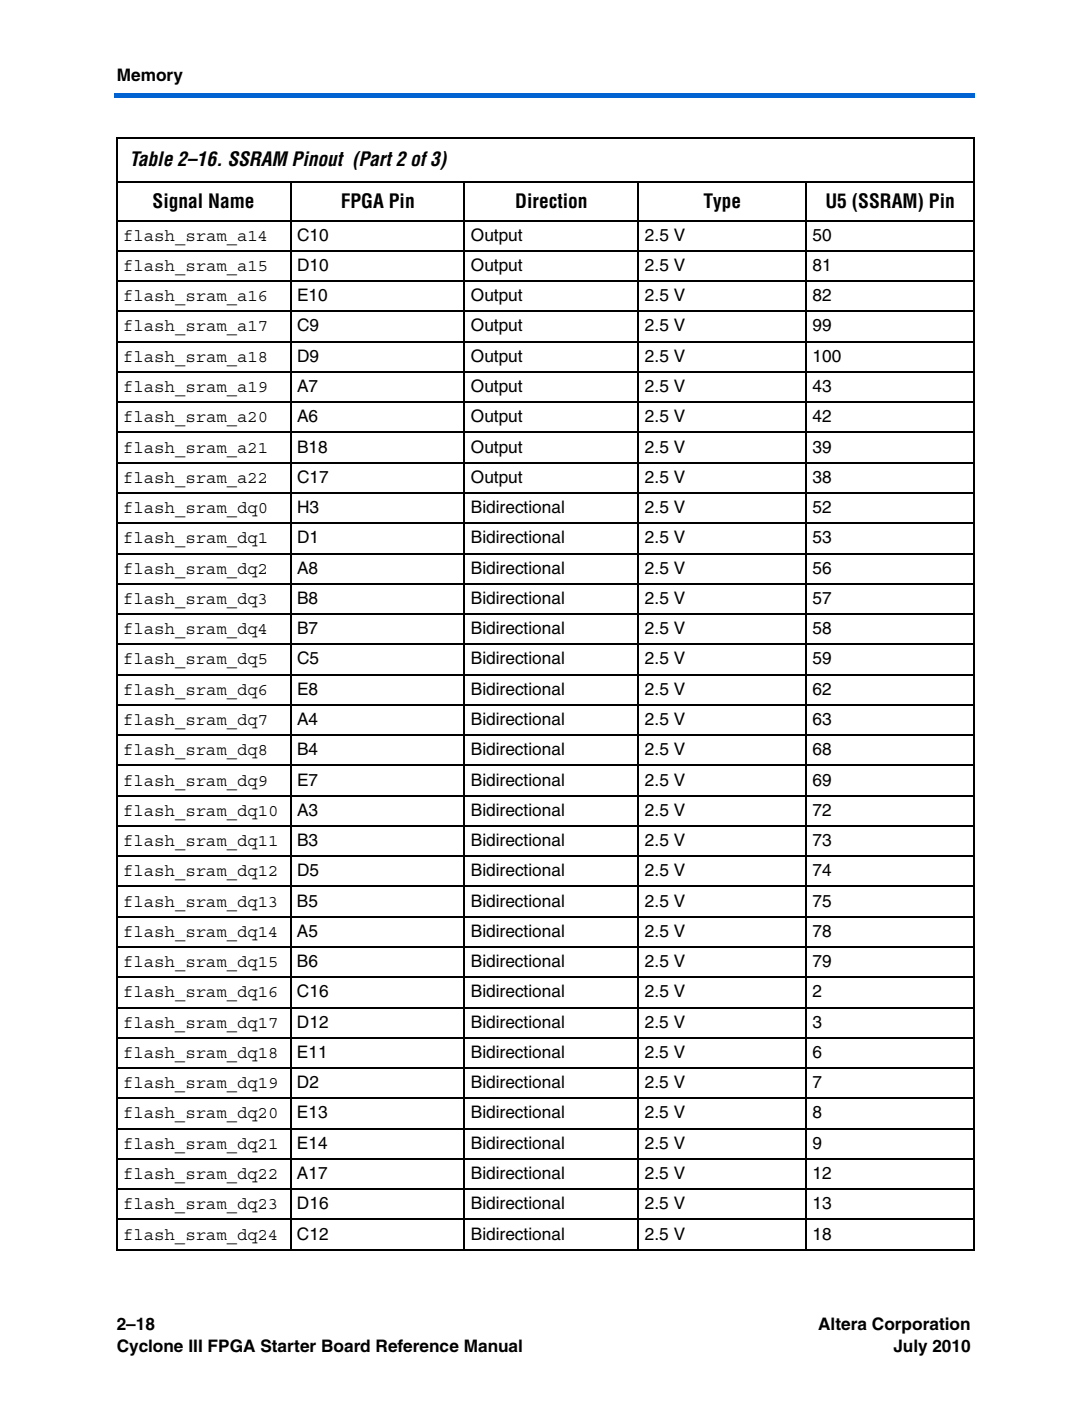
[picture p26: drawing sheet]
<svg xmlns="http://www.w3.org/2000/svg" width="178mm" height="229mm" viewBox="0 0 178 229" stroke-linecap="round" stroke-linejoin="round" font-family="sans-serif">
<defs><g id="words">
<g font-size="3.2">
<text x="21.2" y="27.2">Table 2–16. SSRAM Pinout (Part 2 of3)</text>
<text x="24.9" y="33.9">Signal Name</text>
<text x="55.6" y="33.9">FPGA Pin</text>
<text x="84.1" y="33.9">Direction</text>
<text x="114.8" y="33.9">Type</text>
<text x="134.8" y="33.9">U5 (SSRAM) Pin</text>
</g>
<g font-size="2.8">
<text x="19" y="13.2">Memory</text>
<text x="20.1" y="39.3">flash_sram_a14</text>
<text x="48.5" y="39.3">C10</text>
<text x="76.9" y="39.3">Output</text>
<text x="105.3" y="39.3">2.5 V</text>
<text x="132.7" y="39.3">50</text>
<text x="20.1" y="44.2">flash_sram_a15</text>
<text x="48.5" y="44.2">D10</text>
<text x="76.9" y="44.2">Output</text>
<text x="105.3" y="44.2">2.5 V</text>
<text x="132.7" y="44.2">81</text>
<text x="20.1" y="49.1">flash_sram_a16</text>
<text x="48.5" y="49.1">E10</text>
<text x="76.9" y="49.1">Output</text>
<text x="105.3" y="49.1">2.5 V</text>
<text x="132.7" y="49.1">82</text>
<text x="20.1" y="54.1">flash_sram_a17</text>
<text x="20.1" y="59">flash_sram_a18</text>
<text x="48.5" y="54.1">C9</text>
<text x="48.5" y="59">D9</text>
<text x="76.9" y="54.1">Output</text>
<text x="76.9" y="59">Output</text>
<text x="105.3" y="54.1">2.5 V</text>
<text x="105.3" y="59">2.5 V</text>
<text x="132.7" y="54.1">99</text>
<text x="132.7" y="59">100</text>
<text x="20.1" y="64">flash_sram_a19</text>
<text x="48.5" y="64">A7</text>
<text x="76.9" y="64">Output</text>
<text x="105.3" y="64">2.5 V</text>
<text x="132.7" y="64">43</text>
<text x="20.1" y="68.9">flash_sram_a20</text>
<text x="48.5" y="68.9">A6</text>
<text x="76.9" y="68.9">Output</text>
<text x="105.3" y="68.9">2.5 V</text>
<text x="132.7" y="68.9">42</text>
<text x="20.1" y="73.9">flash_sram_a21</text>
<text x="48.5" y="73.9">B18</text>
<text x="76.9" y="73.9">Output</text>
<text x="105.3" y="73.9">2.5 V</text>
<text x="132.7" y="73.9">39</text>
<text x="20.1" y="78.8">flash_sram_a22</text>
<text x="20.1" y="83.7">flash_sram_dq0</text>
<text x="48.5" y="78.8">C17</text>
<text x="48.5" y="83.7">H3</text>
<text x="76.9" y="78.8">Output</text>
<text x="76.9" y="83.7">Bidirectional</text>
<text x="105.3" y="83.7">2.5 V</text>
<text x="105.3" y="78.8">2.5 V</text>
<text x="132.7" y="83.7">52</text>
<text x="132.7" y="78.8">38</text>
<text x="20.1" y="88.7">flash_sram_dq1</text>
<text x="48.5" y="88.7">D1</text>
<text x="76.9" y="88.7">Bidirectional</text>
<text x="105.3" y="88.7">2.5 V</text>
<text x="132.7" y="88.7">53</text>
<text x="20.1" y="93.6">flash_sram_dq2</text>
<text x="48.5" y="93.6">A8</text>
<text x="76.9" y="93.6">Bidirectional</text>
<text x="105.3" y="93.6">2.5 V</text>
<text x="132.7" y="93.6">56</text>
<text x="20.1" y="98.6">flash_sram_dq3</text>
<text x="48.5" y="98.6">B8</text>
<text x="76.9" y="98.6">Bidirectional</text>
<text x="105.3" y="98.6">2.5 V</text>
<text x="132.7" y="98.6">57</text>
<text x="20.1" y="103.5">flash_sram_dq4</text>
<text x="48.5" y="103.5">B7</text>
<text x="76.9" y="103.5">Bidirectional</text>
<text x="105.3" y="103.5">2.5 V</text>
<text x="132.7" y="103.5">58</text>
<text x="20.1" y="108.4">flash_sram_dq5</text>
<text x="20.1" y="113.4">flash_sram_dq6</text>
<text x="48.5" y="113.4">E8</text>
<text x="48.5" y="108.4">C5</text>
<text x="76.9" y="113.4">Bidirectional</text>
<text x="76.9" y="108.4">Bidirectional</text>
<text x="105.3" y="108.4">2.5 V</text>
<text x="105.3" y="113.4">2.5 V</text>
<text x="132.7" y="108.4">59</text>
<text x="132.7" y="113.4">62</text>
<text x="20.1" y="118.3">flash_sram_dq7</text>
<text x="48.5" y="118.3">A4</text>
<text x="76.9" y="118.3">Bidirectional</text>
<text x="105.3" y="118.3">2.5 V</text>
<text x="132.7" y="118.3">63</text>
<text x="20.1" y="123.2">flash_sram_dq8</text>
<text x="48.5" y="123.2">B4</text>
<text x="76.9" y="123.2">Bidirectional</text>
<text x="105.3" y="123.2">2.5 V</text>
<text x="132.7" y="123.2">68</text>
<text x="20.1" y="128.2">flash_sram_dq9</text>
<text x="48.5" y="128.2">E7</text>
<text x="76.9" y="128.2">Bidirectional</text>
<text x="105.3" y="128.2">2.5 V</text>
<text x="132.7" y="128.2">69</text>
<text x="20.1" y="133.1">flash_sram_dq10</text>
<text x="48.5" y="133.1">A3</text>
<text x="76.9" y="133.1">Bidirectional</text>
<text x="105.3" y="133.1">2.5 V</text>
<text x="132.7" y="133.1">72</text>
<text x="20.1" y="143">flash_sram_dq12</text>
<text x="20.1" y="138">flash_sram_dq11</text>
<text x="48.5" y="143">D5</text>
<text x="48.5" y="138">B3</text>
<text x="76.9" y="138">Bidirectional</text>
<text x="76.9" y="143">Bidirectional</text>
<text x="105.3" y="143">2.5 V</text>
<text x="105.3" y="138">2.5 V</text>
<text x="132.7" y="143">74</text>
<text x="132.7" y="138">73</text>
<text x="20.1" y="147.9">flash_sram_dq13</text>
<text x="48.5" y="147.9">B5</text>
<text x="76.9" y="147.9">Bidirectional</text>
<text x="105.3" y="147.9">2.5 V</text>
<text x="132.7" y="147.9">75</text>
<text x="20.1" y="152.9">flash_sram_dq14</text>
<text x="48.5" y="152.9">A5</text>
<text x="76.9" y="152.9">Bidirectional</text>
<text x="105.3" y="152.9">2.5 V</text>
<text x="132.7" y="152.9">78</text>
<text x="20.1" y="157.8">flash_sram_dq15</text>
<text x="48.5" y="157.8">B6</text>
<text x="76.9" y="157.8">Bidirectional</text>
<text x="105.3" y="157.8">2.5 V</text>
<text x="132.7" y="157.8">79</text>
<text x="20.1" y="167.7">flash_sram_dq17</text>
<text x="20.1" y="162.8">flash_sram_dq16</text>
<text x="48.5" y="167.7">D12</text>
<text x="48.5" y="162.8">C16</text>
<text x="76.9" y="167.7">Bidirectional</text>
<text x="76.9" y="162.8">Bidirectional</text>
<text x="105.3" y="167.7">2.5 V</text>
<text x="105.3" y="162.8">2.5 V</text>
<text x="132.7" y="167.7">3</text>
<text x="132.7" y="162.8">2</text>
<text x="20.1" y="172.6">flash_sram_dq18</text>
<text x="48.5" y="172.6">E11</text>
<text x="76.9" y="172.6">Bidirectional</text>
<text x="105.3" y="172.6">2.5 V</text>
<text x="132.7" y="172.6">6</text>
<text x="20.1" y="177.6">flash_sram_dq19</text>
<text x="48.5" y="177.6">D2</text>
<text x="76.9" y="177.6">Bidirectional</text>
<text x="105.3" y="177.6">2.5 V</text>
<text x="132.7" y="177.6">7</text>
<text x="20.1" y="182.5">flash_sram_dq20</text>
<text x="48.5" y="182.5">E13</text>
<text x="76.9" y="182.5">Bidirectional</text>
<text x="105.3" y="182.5">2.5 V</text>
<text x="132.7" y="182.5">8</text>
<text x="20.1" y="187.5">flash_sram_dq21</text>
<text x="48.5" y="187.5">E14</text>
<text x="76.9" y="187.5">Bidirectional</text>
<text x="105.3" y="187.5">2.5 V</text>
<text x="132.7" y="187.5">9</text>
<text x="20.1" y="197.3">flash_sram_dq23</text>
<text x="20.1" y="192.4">flash_sram_dq22</text>
<text x="48.5" y="197.3">D16</text>
<text x="48.5" y="192.4">A17</text>
<text x="76.9" y="192.4">Bidirectional</text>
<text x="76.9" y="197.3">Bidirectional</text>
<text x="105.3" y="192.4">2.5 V</text>
<text x="105.3" y="197.3">2.5 V</text>
<text x="132.7" y="197.3">13</text>
<text x="132.7" y="192.4">12</text>
<text x="20.1" y="202.3">flash_sram_dq24</text>
<text x="48.5" y="202.3">C12</text>
<text x="76.9" y="202.3">Bidirectional</text>
<text x="105.3" y="202.3">2.5 V</text>
<text x="132.7" y="202.3">18</text>
<text x="19" y="217.1">2–18</text>
<text x="19" y="220.6">Cyclone III FPGA Starter Board Reference Manual</text>
<text x="133.6" y="217.1">Altera Corporation</text>
<text x="145.9" y="220.6">July 2010</text>
</g>
</g></defs>
<g fill="#0063d1">
<path d="M18.7 15.2h.3v.7h-.3z"/>
<path d="M19 15.2h140.1v.7h-140.1z"/>
</g>
<g fill="none" stroke="#000" stroke-width=".17">
<path d="M19 22.6h140.1M19 29.6h140.1M19 36h140.1M19.1 22.7v181.1M47.4 29.5v174.5M75.8 29.5v174.5M104.2 29.5v174.5M131.6 29.5v174.5M159 22.7v181.1M19 40.9h140.1M19 45.9h140.1M19 50.8h140.1"/>
<path d="M19 55.7h140.1M19 60.7h140.1M19 65.6h140.1M19 70.5h140.1M19 75.5h140.1M19 80.4h140.1M19 85.4h140.1M19 90.3h140.1M19 95.2h140.1M19 100.2h140.1M19 105.1h140.1M19 110.1h140.1"/>
<path d="M19 115h140.1M19 120h140.1M19 124.9h140.1M19 129.8h140.1M19 134.8h140.1M19 139.7h140.1M19 144.6h140.1M19 149.6h140.1M19 154.5h140.1M19 159.4h140.1M19 164.4h140.1M19 169.3h140.1"/>
<path d="M19 174.3h140.1M19 179.2h140.1M19 184.2h140.1M19 189.1h140.1M19 194h140.1M19 199h140.1M19 203.9h140.1"/>
</g>
<use href="#words"/>
</svg>
